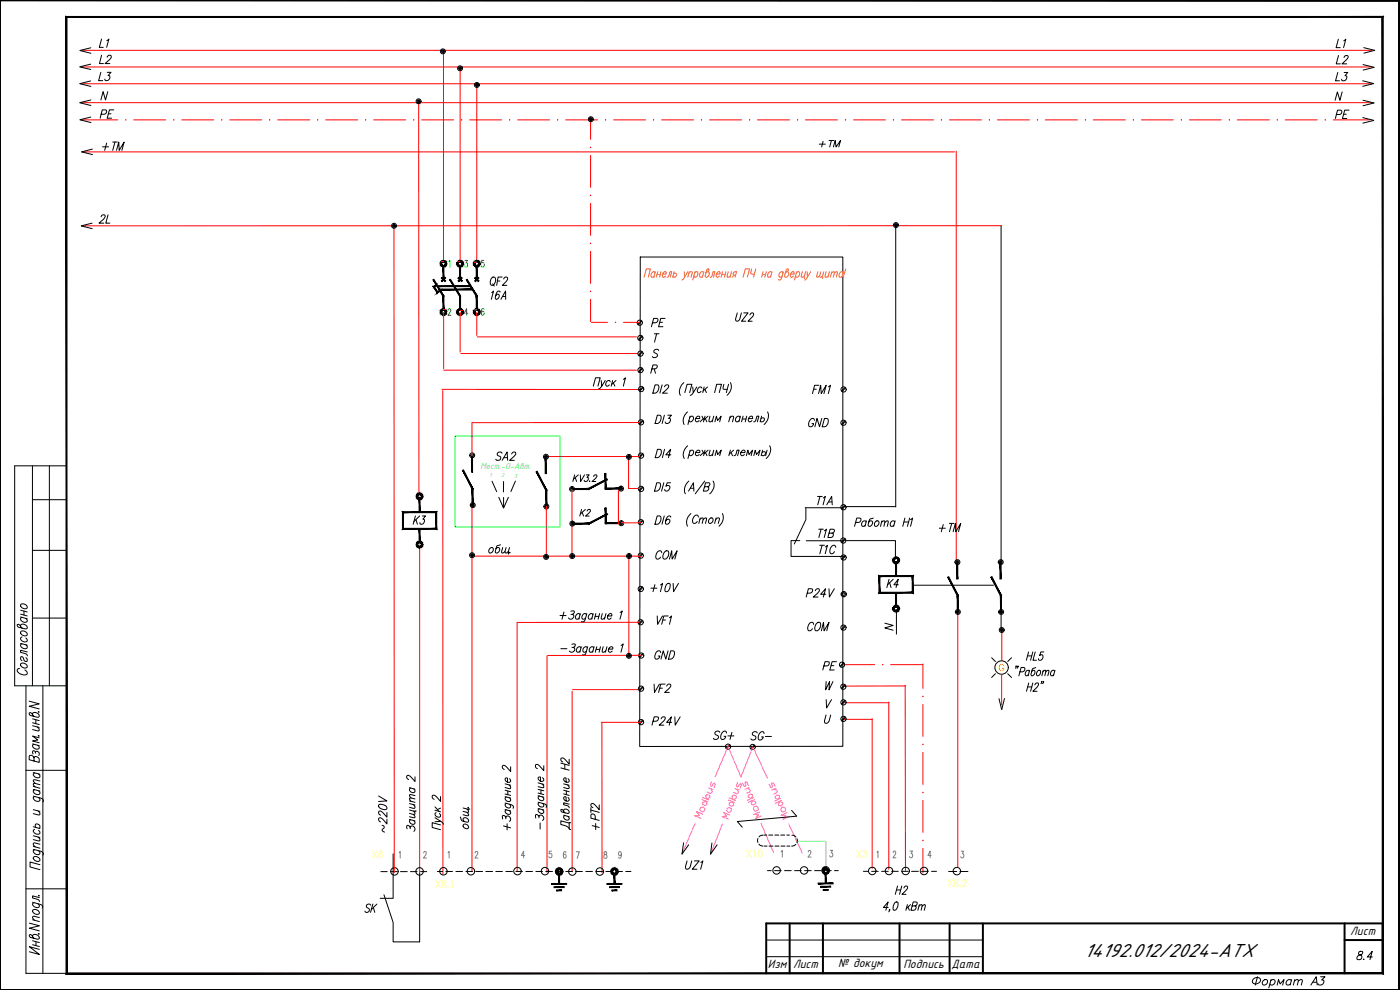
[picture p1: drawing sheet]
<svg xmlns="http://www.w3.org/2000/svg" width="420mm" height="297mm" viewBox="0 0 420 297" stroke-linecap="round" stroke-linejoin="round" font-family="sans-serif">
<defs><g id="words">
<text font-size="7.1" x="374.6" y="297.7">Формат А3</text>
<text font-size="6.6" x="125.9" y="250.8" transform="rotate(-90 125.9 250.8)">Защита 2</text>
<g font-size="6.2">
<text x="28.6" y="20.5">L2</text>
<text x="146" y="87.1">QF2</text>
<text x="325.3" y="287.2">14192.012/2024-АТХ</text>
</g>
<g font-size="5.7">
<text x="28.6" y="15.5">L1</text>
<text x="399.7" y="15.5">L1</text>
<text x="399.7" y="20.5">L2</text>
<text x="28.2" y="25.4">L3</text>
<text x="399.7" y="25.4">L3</text>
<text x="28.9" y="36.7">PE</text>
<text x="399.7" y="36.7">PE</text>
<text x="29.6" y="46.2">+TM</text>
<text x="28.6" y="68.1">2L</text>
<text x="146" y="91">16А</text>
<text x="194.4" y="99.1">PE</text>
<text x="194.7" y="119.2">DI2</text>
<text x="242.7" y="119.2">FM1</text>
<text x="195.4" y="128.4">DI3</text>
<text x="241.3" y="129.1">GND</text>
<text x="147.5" y="139.3">SA2</text>
<text x="195.4" y="138.6">DI4</text>
<text x="244.1" y="152.8">T1A</text>
<text x="122.8" y="158.4">K3</text>
<text x="195.4" y="158.4">DI6</text>
<text x="255.1" y="159.1">Работа Н1</text>
<text x="280.8" y="160.9">+TM</text>
<text x="244.5" y="162.6">T1B</text>
<text x="244.8" y="167.2">T1C</text>
<text x="195.4" y="169">COM</text>
<text x="194" y="178.9">+10V</text>
<text x="264.9" y="177.4">K4</text>
<text x="240.6" y="180.3">P24V</text>
<text x="196.1" y="188.4">VF1</text>
<text x="241.3" y="190.5">COM</text>
<text x="195.4" y="199">GND</text>
<text x="245.5" y="202.1">PE</text>
<text x="195.1" y="208.8">VF2</text>
<text x="194.4" y="218.7">P24V</text>
<text x="212.7" y="223">SG+</text>
<text x="224" y="223.3">SG-</text>
<text x="117.1" y="250.8" transform="rotate(-90 117.1 250.8)">~220V</text>
<text x="180.6" y="250.1" transform="rotate(-90 180.6 250.1)">+РТ2</text>
<text x="204.6" y="262.1">UZ1</text>
<text x="108.3" y="274.8">SK</text>
<text x="406" y="289.3">8.4</text>
</g>
<g font-size="5.3">
<text x="264.2" y="190.1">N</text>
<text x="223" y="258.2">X10</text>
</g>
<g font-size="5.3" fill="#ffff7f">
<text x="110.8" y="258.6">X6</text>
<text x="256.1" y="258.6">X3</text>
</g>
<g font-size="4.9">
<text x="244.5" y="45.2">+TM</text>
<text x="172.9" y="155.9">K2</text>
<text x="283.3" y="267.1">X8.2</text>
</g>
<g font-size="4">
<text x="405.2" y="280.7">Лист</text>
<text x="230.4" y="290.6">Изм</text>
<text x="238" y="290.6">Лист</text>
<text x="251.5" y="290.2">№ докум</text>
<text x="271.1" y="290.6">Подпись</text>
<text x="285.5" y="290.4">Дата</text>
</g>
<text font-size="2.9" fill="#0ff" x="144.2" y="140.8">Мест.-O-Авт.</text>
<g font-size="1.9" fill="#0ff">
<text x="146.9" y="143.2">1</text>
<text x="150.5" y="143.2">2</text>
<text x="154.3" y="143.3">3</text>
</g>
</g></defs>
<!-- layer: 0 -->
<g fill="#000" stroke="#000" stroke-width=".3">
<path d="M0 .2h419.8zM0 .2h419.9z"/>
<path d="M419.8 .2v296.7zM419.9 .2v296.8z"/>
<path d="M132.2 78.8l.3 .1-.3 .2zM132.2 79.1h.3v-.2zM132.2 79.1h.3l-.3 .3zM132.5 79.1l-.3 .3h.3zM132.2 79.4h.3v.3zM132.5 79.4v.3l.2-.2zM132.5 79.7l.2-.2 .1 .5zM132.7 79.5l.1 .5zM132.8 79.7l.3 .3h-.3zM132.8 79.7l.3 .3v-.3zM133.1 79.7l.3 .3h-.3zM133.1 79.7l.3 .3-.1-.3zM133.3 79.7h.4l-.3 .3zM133.3 79.7h.4l-.2-.2zM133.5 79.5l.4-.1-.2 .3zM133.6 79.4l-.1 .1 .4-.1zM133.6 79.4l.4-.3-.1 .3zM133.7 79.1l-.1 .3 .4-.3zM133.9 78.8l.1 .3h-.3zM133.6 78.9l.1 .2 .2-.3zM133.7 78.5l.2 .3-.3 .1zM133.7 78.5l-.2 .2 .1 .2zM133.4 78.3l.3 .2-.2 .2zM133.4 78.3l-.1 .3 .2 .1zM133.1 78.2l.3 .1-.1 .3zM133.1 78.2v.3l.2 .1zM132.8 78.3l.3-.1v.3zM132.8 78.3v.3l.3-.1zM132.5 78.5l.3-.2v.3zM132.5 78.5l.2 .2 .1-.1zM132.5 78.5l.2 .2-.5 .1zM132.2 78.8l.3 .1 .2-.2z"/>
<path d="M137.2 78.8l.3 .1-.3 .2zM137.2 79.1h.3v-.2zM137.2 79.1h.3l-.3 .3zM137.5 79.1l-.3 .3h.3zM137.2 79.4h.3v.3zM137.5 79.4v.3l.2-.2zM137.7 79.5l.1 .5-.3-.3zM137.7 79.5l.1 .5zM137.8 79.7l.3 .3h-.3zM137.8 79.7l.3 .3v-.3zM138.1 79.7l.3 .3h-.3zM138.1 79.7l.3 .3-.1-.3zM138.3 79.7h.4l-.3 .3zM138.3 79.7h.4l-.2-.2zM138.5 79.5l.4-.1-.2 .3zM138.6 79.4l-.1 .1 .4-.1zM138.6 79.4l.4-.3-.1 .3zM138.7 79.1l-.1 .3 .4-.3zM138.9 78.8l.1 .3h-.3zM138.6 78.9l.1 .2 .2-.3zM138.7 78.5l.2 .3-.3 .1zM138.5 78.7l.1 .2 .1-.4zM138.4 78.3l.3 .2-.2 .2zM138.4 78.3l-.1 .3 .2 .1zM138.1 78.2l.3 .1-.1 .3zM138.1 78.2v.3l.2 .1zM137.8 78.3l.3-.1v.3zM137.8 78.3v.3l.3-.1zM137.5 78.5l.3-.2v.3zM137.5 78.5l.2 .2 .1-.1zM137.5 78.5l.2 .2-.5 .1zM137.2 78.8l.3 .1 .2-.2z"/>
<path d="M142.2 78.8l.3 .1-.3 .2zM142.2 79.1h.3v-.2zM142.2 79.1h.3l-.3 .3zM142.5 79.1l-.3 .3h.3zM142.2 79.4h.3v.3zM142.5 79.4v.3l.2-.2zM142.7 79.5v.5l-.2-.3zM142.7 79.5v.5l.2-.3zM142.9 79.7l.2 .3h-.4zM142.9 79.7l.2 .3v-.3zM143.1 79.7l.3 .3h-.3zM143.1 79.7l.3 .3-.1-.3zM143.3 79.7h.4l-.3 .3zM143.3 79.7h.4l-.2-.2zM143.5 79.5l.4-.1-.2 .3zM143.6 79.4l-.1 .1 .4-.1zM143.6 79.4l.4-.3-.1 .3zM143.7 79.1l-.1 .3 .4-.3zM143.9 78.8l.1 .3h-.3zM143.6 78.9l.1 .2 .2-.3zM143.7 78.5l.2 .3-.3 .1zM143.7 78.5l-.2 .2 .1 .2zM143.4 78.3l.3 .2-.2 .2zM143.4 78.3l-.1 .3 .2 .1zM143.1 78.2l.3 .1-.1 .3zM143.1 78.2v.3l.2 .1zM142.7 78.3l.4-.1v.3zM142.7 78.3l.4 .2zM142.5 78.5l.2-.2 .2 .3zM142.5 78.5l.2 .2 .2-.1zM142.5 78.5l.2 .2-.5 .1zM142.2 78.8l.3 .1 .2-.2z"/>
<path d="M131 85.4l-.6 .7 .7-.5zM130 86l1-.6-.6 .7zM130 86l1.3 1.5-.9-1.4zM130 86l1.3 1.5-.1 .5zM131.3 87.5l-.1 .5 .8-.9zM131.2 88l.8-.9 .2 .3z"/>
<path d="M131.3 85.7v.3l10-.3zM131.3 86l10-.3v.3z"/>
<path d="M131.9 86.7v.3l10-.3zM131.9 87l10-.3v.3z"/>
<path d="M132.2 93.3l.3 .1-.3 .2zM132.2 93.6h.3v-.2zM132.2 93.6h.3l-.3 .4zM132.5 93.6l-.3 .4 .3-.2zM132.2 94l.3-.2v.5zM132.5 93.8v.5l.2-.2zM132.5 94.3l.2-.2 .1 .3zM132.7 94.1l.1 .3zM132.8 94.2l.3 .3-.3-.1zM132.8 94.2l.3 .3v-.3zM133.1 94.2l.3 .2-.3 .1zM133.1 94.2l.3 .2zM133.3 94.2l.4 .1-.3 .1zM133.3 94.2l.4 .1-.2-.2zM133.5 94.1l.4-.1-.2 .3zM133.6 93.8l-.1 .3 .4-.1zM133.6 93.8l.4-.2-.1 .4zM133.7 93.6l-.1 .2 .4-.2zM133.9 93.3l.1 .3h-.3zM133.6 93.4l.1 .2 .2-.3zM133.7 93l.2 .3-.3 .1zM133.7 93l-.2 .2 .1 .2zM133.4 92.8l.3 .2-.2 .2zM133.4 92.8l-.1 .3 .2 .1zM133.1 92.7l.3 .1-.1 .3zM133.1 92.7v.3l.2 .1zM132.8 92.8l.3-.1v.3zM132.8 92.8v.3l.3-.1zM132.5 93l.3-.2v.3zM132.5 93l.2 .2 .1-.1zM132.5 93l.2 .2-.5 .1zM132.2 93.3l.5-.1z"/>
<path d="M132.5 84.3l.2 .2 .8-1.3zM133.5 83.2l.2 .2-1 1.1z"/>
<path d="M132.9 79.9v3.9h.3zM132.9 79.9h.3v3.9z"/>
<path d="M132.9 88.9v4h.3zM132.9 88.9l.3-.1v4.1zM130 83.9l2.9 5 .3-.1zM130 83.9l.2-.1 3 5z"/>
<path d="M132.5 83.4l1 1.1 .2-.2zM132.5 83.4l.2-.2 1 1.1z"/>
<path d="M137.2 93.3l.3 .1-.3 .2zM137.2 93.6h.3v-.2zM137.2 93.6h.3l-.3 .4zM137.5 93.6l-.3 .4 .3-.2zM137.2 94l.3-.2v.5zM137.5 93.8v.5l.2-.2zM137.5 94.3l.2-.2 .1 .3zM137.7 94.1l.1 .3zM137.8 94.2l.3 .3-.3-.1zM137.8 94.2l.3 .3v-.3zM138.1 94.2l.3 .2-.3 .1zM138.1 94.2l.3 .2zM138.3 94.2l.4 .1-.3 .1zM138.3 94.2l.4 .1-.2-.2zM138.5 94.1l.4-.1-.2 .3zM138.6 93.8l-.1 .3 .4-.1zM138.6 93.8l.4-.2-.1 .4zM138.7 93.6l-.1 .2 .4-.2zM138.9 93.3l.1 .3h-.3zM138.6 93.4l.1 .2 .2-.3zM138.7 93l.2 .3-.3 .1zM138.5 93.2l.1 .2 .1-.4zM138.4 92.8l.3 .2-.2 .2zM138.4 92.8l-.1 .3 .2 .1zM138.1 92.7l.3 .1-.1 .3zM138.1 92.7v.3l.2 .1zM137.8 92.8l.3-.1v.3zM137.8 92.8v.3l.3-.1zM137.5 93l.3-.2v.3zM137.5 93l.2 .2 .1-.1zM137.5 93l.2 .2-.5 .1zM137.2 93.3l.5-.1z"/>
<path d="M138.5 83.2l-1 1.1 .2 .2zM138.5 83.2l.2 .2-1 1.1z"/>
<path d="M137.9 79.9v3.9h.3zM137.9 79.9h.3v3.9z"/>
<path d="M137.9 88.9v4h.3zM137.9 88.9l.3-.1v4.1zM135 83.9l2.9 5 .3-.1zM135 83.9l.2-.1 3 5z"/>
<path d="M137.5 83.4l1 1.1 .2-.2zM137.7 83.2l1 1.1-1.2-.9z"/>
<path d="M142.2 93.3l.3 .1-.3 .2zM142.2 93.6h.3v-.2zM142.2 93.6h.3l-.3 .4zM142.5 93.6l-.3 .4 .3-.2zM142.2 94l.3-.2v.5zM142.5 93.8v.5l.2-.2zM142.5 94.3l.2-.2v.3zM142.7 94.1v.3l.2-.2zM142.9 94.2l.2 .3-.4-.1zM142.9 94.2l.2 .3v-.3zM143.1 94.2l.3 .2-.3 .1zM143.1 94.2l.3 .2zM143.3 94.2l.4 .1-.3 .1zM143.3 94.2l.4 .1-.2-.2zM143.5 94.1l.4-.1-.2 .3zM143.6 93.8l-.1 .3 .4-.1zM143.6 93.8l.4-.2-.1 .4zM143.7 93.6l-.1 .2 .4-.2zM143.9 93.3l.1 .3h-.3zM143.6 93.4l.1 .2 .2-.3zM143.7 93l.2 .3-.3 .1zM143.7 93l-.2 .2 .1 .2zM143.4 92.8l.3 .2-.2 .2zM143.4 92.8l-.1 .3 .2 .1zM143.1 92.7l.3 .1-.1 .3zM143.1 92.7v.3l.2 .1zM142.7 92.8l.4-.1v.3zM142.7 92.8l.2 .3 .2-.1zM142.5 93l.2-.2 .2 .3zM142.5 93l.2 .2 .2-.1zM142.5 93l.2 .2-.5 .1zM142.2 93.3l.5-.1z"/>
<path d="M142.5 84.3l.2 .2 .8-1.3zM143.5 83.2l.2 .2-1 1.1z"/>
<path d="M142.9 79.9v3.9h.4zM142.9 79.9h.4v3.9z"/>
<path d="M142.9 88.9v4h.4zM142.9 88.9l.4-.1v4.1zM140 83.9l2.9 5 .4-.1zM140 83.9l.2-.1 3.1 5z"/>
<path d="M142.5 83.4l1 1.1 .2-.2zM142.7 83.2l1 1.1-1.2-.9z"/>
<path d="M141.5 137.1v4.6h.3zM141.5 137.1h.3v4.6z"/>
<path d="M141.6 146.8v4.7h.4zM141.6 146.8l.4-.1v4.8zM138.8 141.1l2.8 5.7 .4-.1zM138.8 141.1l.3-.1 2.9 5.7z"/>
<path d="M163.6 137.5v4.6h.4zM163.6 137.5h.4v4.6z"/>
<path d="M163.8 147.2v4.7h.3zM163.8 147.2l.3-.1v4.8zM160.9 141.5l2.9 5.7 .3-.1zM160.9 141.5l.3-.1 2.9 5.7z"/>
<path d="M171.7 146.6v.3l4.8-.4zM171.7 146.9l4.8-.4 .1 .4zM176.5 146.5l.1 .4 5.6-3.2zM176.6 146.9l5.6-3.2 .1 .3z"/>
<path d="M171.8 157v.3l4.8-.3zM171.8 157.3l4.8-.3 .1 .3zM176.6 157l.1 .3 5.5-3.2zM176.7 157.3l5.5-3.2 .2 .3z"/>
<path d="M181.6 142.1v4.6h.3zM181.6 142.1h.3v4.6z"/>
<path d="M181.6 146.4v.4l4.6-.4zM181.6 146.8l4.6-.4v.4z"/>
<path d="M181.6 152.4v4.6h.3zM181.6 152.4h.3v4.6z"/>
<path d="M181.7 156.8v.3l4.6-.3zM181.7 157.1l4.6-.3v.3z"/>
<path d="M287.1 169.1v4.6h.3zM287.1 169.1h.3v4.6z"/>
<path d="M300.1 169.1v4.6h.3zM300.1 169.1h.3v4.6z"/>
<path d="M287.3 178.8v4.7h.3zM287.3 178.8l.3-.1v4.8zM284.4 173.2l2.9 5.6 .3-.1zM284.4 173.2l.3-.2 2.9 5.7z"/>
<path d="M300.2 178.8l.1 4.7h.3zM300.2 178.8l.4-.1v4.8zM297.4 173.2l2.8 5.6 .4-.1zM297.4 173.2l.3-.2 2.9 5.7z"/>
<path d="M165.5 265.1v.2l4.6-.2zM165.5 265.3l4.6-.2v.2z"/>
<path d="M166.3 266.1v.2l3-.2zM166.3 266.3l3-.2v.2z"/>
<path d="M167 261.1l.3 .1-.4 .3zM166.9 261.5h.3l.1-.3zM166.9 261.5h.3l-.2 .3zM167.2 261.5l-.2 .3 .3-.1zM167 261.8l.3-.1-.1 .4zM167.3 261.7l-.1 .4 .2-.2zM167.4 261.9v.4l-.2-.2zM167.4 261.9v.4l.2-.3zM167.6 262l.2 .4-.4-.1zM167.6 262l.2 .4v-.3zM167.8 262.1l.3 .2-.3 .1zM167.8 262.1l.3 .2zM168 262l.4 .1-.3 .2zM168 262l.4 .1-.2-.2zM168.2 261.9l.4-.1-.2 .3zM168.4 261.7l-.2 .2 .4-.1zM168.4 261.7l.3-.2-.1 .3zM168.4 261.5v.2l.3-.2zM168.6 261.1l.1 .4h-.3zM168.4 261.2v.3l.2-.4zM168.4 260.8l.2 .3-.2 .1zM168.4 260.8l-.2 .3 .2 .1zM168.1 260.6l.3 .2-.2 .3zM168.1 260.6l-.1 .3 .2 .2zM167.8 260.5l.3 .1-.1 .3zM167.8 260.5l.2 .4zM167.4 260.6l.4-.1v.3zM167.4 260.6l.2 .3 .2-.1zM167.2 260.8l.2-.2 .2 .3zM167.2 260.8l.2 .3 .2-.2zM167.2 260.8l.2 .3h-.4zM167 261.1l.3 .1 .1-.1z"/>
<path d="M167 267v.3l1.5-.3zM167 267.3l1.5-.3v.3z"/>
<path d="M167.6 262.2v3h.3zM167.6 262.2h.3v3z"/>
<path d="M182.2 265.1v.2l4.4-.2zM182.2 265.3l4.4-.2v.2z"/>
<path d="M182.9 266.1v.2l3-.2zM182.9 266.3l3-.2v.2z"/>
<path d="M183.6 261.1l.3 .1-.4 .3zM183.5 261.5h.3l.1-.3zM183.5 261.5h.3l-.2 .3zM183.8 261.5l-.2 .3 .3-.1zM183.6 261.8l.3-.1-.1 .4zM183.9 261.7l-.1 .4 .2-.2zM183.8 262.1l.2-.2 .1 .4zM184 261.9l.1 .4 .1-.3zM184.2 262l.2 .4-.3-.1zM184.2 262l.2 .4v-.3zM184.4 262.1l.3 .2-.3 .1zM184.4 262.1l.3 .2zM184.6 262l.4 .1-.3 .2zM184.6 262l.4 .1-.2-.2zM184.8 261.9l.5-.1-.3 .3zM185 261.7l-.2 .2 .5-.1zM185 261.7l.3-.2v.3zM185 261.5v.2l.3-.2zM185.3 261.1v.4h-.3zM185 261.2v.3l.3-.4zM185 260.8l.3 .3-.3 .1zM185 260.8l-.2 .3 .2 .1zM184.7 260.6l.3 .2-.2 .3zM184.7 260.6l-.1 .3 .2 .2zM184.4 260.5l.3 .1-.1 .3zM184.4 260.5l.2 .4zM184.1 260.6l.3-.1v.3zM184.1 260.6l.1 .3 .2-.1zM183.8 260.8l.3-.2 .1 .3zM183.8 260.8l.2 .3 .2-.2zM183.8 260.8l.2 .3h-.4zM183.6 261.1l.3 .1 .1-.1z"/>
<path d="M183.6 267v.3l1.6-.3zM183.6 267.3l1.6-.3v.3z"/>
<path d="M184.2 262.2v3h.4zM184.2 262.2h.4v3z"/>
<path d="M245.5 265v.2l4.5-.2zM245.5 265.2l4.5-.2v.2z"/>
<path d="M246.3 265.9v.3l3-.3zM246.3 266.2l3-.3v.3z"/>
<path d="M247 261l.2 .1-.3 .3zM246.9 261.4h.3v-.3zM246.9 261.4h.3l-.2 .3zM247.2 261.4l-.2 .3zM247 261.7l.2-.1-.1 .4zM247.2 261.6l-.1 .4 .3-.2zM247.1 262l.3-.2v.4zM247.4 261.8v.4l.2-.3zM247.6 261.9l.2 .3h-.4zM247.6 261.9l.2 .3v-.3zM247.8 261.9l.3 .3h-.3zM247.8 261.9l.3 .3-.1-.3zM248 261.9l.4 .1-.3 .2zM248 261.9l.4 .1-.2-.2zM248.2 261.8l.4-.1-.2 .3zM248.3 261.6l-.1 .2 .4-.1zM248.3 261.6l.4-.2-.1 .3zM248.4 261.4l-.1 .2 .4-.2zM248.6 261l.1 .4h-.3zM248.3 261.1l.1 .3 .2-.4zM248.4 260.7l.2 .3-.3 .1zM248.2 260.9l.1 .2 .1-.4zM248.1 260.5l.3 .2-.2 .2zM248.1 260.5l.1 .4zM247.8 260.5h.3l-.1 .3zM247.8 260.5v.3h.2zM247.4 260.5h.4v.3zM247.4 260.5l.2 .3h.2zM247.1 260.7l.3-.2 .2 .3zM247.1 260.7l.3 .2 .2-.1zM247.1 260.7l.3 .2-.4 .1zM247 261l.4-.1z"/>
<path d="M247.1 266.9v.3l1.4-.3zM247.1 267.2l1.4-.3v.3z"/>
<path d="M247.6 262.1v3h.3zM247.6 262.1h.3v3z"/>
<path d="M.1 .2l-.1 296.8zM0 .2v296.8z"/>
<path d="M19.8 4.9v287.3l.3-.3zM19.8 4.9l.3 .3v286.7zM19.8 4.9l.3 .3 395-.3zM20.1 5.2l395-.3-.3 .3zM415.1 4.9l-.3 .3 .3 287zM414.8 5.2l.3 287-.3-.3zM19.8 292.2h395.3l-.3-.3zM19.8 292.2l.3-.3h394.7z"/>
<path d="M.1 296.9l419.8 .1zM.1 296.9l419.8 .1z"/>
</g>
<!-- layer: RAMKA -->
<g fill="none" stroke="#000" stroke-width=".3">
<path d="M6.2 187.9v-.3a1.13 1.13 0 0 1 1.3-.2 1.13 1.13 0 0 1 .5 1.2l-.4 .1-2.1-.5-.3-.8 .4-.1 1 1.2M6.2 193.1l2 .5M6.2 185.1l2 .6M6.2 183.1l2 .5M6.2 184.3l2 .5M6.3 199.1a1.15 1.15 0 0 1 1.3 0 1.15 1.15 0 0 1 .4 1.2 1.15 1.15 0 0 1-1.2 0 1.15 1.15 0 0 1-.5-1.2zM6.3 189.4a1.15 1.15 0 0 1 1.3 .1 1.15 1.15 0 0 1 .4 1.2 1.15 1.15 0 0 1-1.2-.1 1.15 1.15 0 0 1-.5-1.2zM6.3 181.3a1.15 1.15 0 0 1 1.3 0 1.15 1.15 0 0 1 .4 1.2 1.15 1.15 0 0 1-1.2 0 1.15 1.15 0 0 1-.5-1.2zM6.6 193.2l-.3 .1a1.13 1.13 0 0 0 .6 1.2 1.13 1.13 0 0 0 1.3-.2l-.5-.9M6.6 191.1l-.3 .1a1.11 1.11 0 0 0 .5 1.3 1.11 1.11 0 0 0 1.4-.2l-.5-.9M6.6 185.2l-.3 .2a1.13 1.13 0 0 0 .6 1.2 1.13 1.13 0 0 0 1.3-.2l-.5-.9M7.2 183.3v1.2"/>
<path d="M7.7 197.3a.76 .76 0 0 1 .3 1.2l-.7-.2-.4-1.1-.6-.2a.77 .77 0 0 0 .3 1.2M8.2 195.6l-2-.5v.6l1.8 .6 .2 .5M5.9 200.6h-.3a.79 .79 0 0 0-.4 .9 .79 .79 0 0 0 .7 .6l1.1 .4 1-.2a.9 .9 0 0 0-.5-1.3M8.8 210.4l3 .8-3 .7 3 .8M9.8 214.4v-.3a1.11 1.11 0 0 1 1.3-.2 1.11 1.11 0 0 1 .5 1.2l-.4 .1-2.1-.5-.3-.5 .1-.3a1 1 0 0 1 1 .8l.3 .3M9.8 217.7l2 .6M9.8 215.7l2 .5M9.8 216.9l2 .5M10.8 216v1.2M11.2 218.1l.6 .7-.2 .5-1.8-.4M11.6 213.5v.2l-.1-.1M9.8 223.2l2 .5"/>
<path d="M10 238.9l2.3 .6a.84 .84 0 0 1 .7 .9l-.1 .2M10 236.8l2 .5M10 236l2 .5M10 231.8l2 .5M10.2 227.4l-.6-.7-.5-.1-.3 .4v1l3 .8-.2-1.4-.8-.4-.6 .4v.9M10.2 223.3l-.3 .2a1.13 1.13 0 0 0 .6 1.1 1.13 1.13 0 0 0 1.3-.1v-.4l-.5-.5M10.4 239l-.4 .3a1.23 1.23 0 0 0 2 .8l-.1-.5-.3-.3M10.4 236.9l-.4 .4a1.23 1.23 0 0 0 2 .8l-.1-.6-.3-.2M10.4 231.9l-.4 .3a1.23 1.23 0 0 0 2 .9v-.4l-.4-.5M10.6 225.7l.6-.3a.8 .8 0 0 1 .4 1.3M10.6 226l-.1-.6-.6-.1v.9M11.6 220.7v.2l-.1-.1"/>
<path d="M11.8 221.4l-2-.6 1.5 1.2-1.5 .3 2 .6M12 235.4l-1.8-.4-.2 .4 .6 .7M12 234.3l-1.8-.3-.2 .3 .6 .8M10 257.3a1.13 1.13 0 0 1 1.3-.2 1.13 1.13 0 0 1 .6 1.2l-1.1 .1-.8-.8zM10 254.8l2.3 .6a.84 .84 0 0 1 .7 1l-.1 .2M10 253.9l2 .6M10 250.8l2 .5M10 248.1l2 .5M10 242.9l2 .5M10.4 254.9l-.4 .4a1.19 1.19 0 0 0 .7 1 1.19 1.19 0 0 0 1.3-.2l-.4-.8M10.4 248.8l-.2 .1a1.08 1.08 0 0 0 .5 1.3 1.08 1.08 0 0 0 1.3-.2l-.4-.9M10.8 248.3a.64 .64 0 0 1-.1-1 .64 .64 0 0 1 1 .2l.3 .3-.3 .7"/>
<path d="M11.4 251.1l.6 .7-.1 .5-1.9-.4M11.4 243.3l.6 .7-.1 .5-1.9-.4M12 259.4l-3-.8v1.5l3 .8M12 253.3l-1.8-.4-.2 .5 .6 .7M8.8 277l3 .8-3 .7 3 .8M9.8 270.7l2.7 .9 .3 .3-.1 .5M9.8 276l2 .5M9.9 273a1.11 1.11 0 0 1 1.3 0 1.11 1.11 0 0 1 .4 1.2l-.9 .1a.89 .89 0 0 1-.8-1.3zM10.2 270.8l-.4 .3a1.23 1.23 0 0 0 .7 1.1 1.23 1.23 0 0 0 1.3-.2l-.4-.9M11.6 268.6l.2 .2-.3-.1M11.8 275.3l-1.9-.4-.1 .5 .6 .7M11.8 269.3l-2-.5v.6l1.8 .6 .2 .5"/>
<path d="M9.8 281v-.3a1.26 1.26 0 0 1 2 .8l-.6 .3-2.1-.6-.3-.4 .1-.4a1 1 0 0 1 1 .8l.3 .3M9.8 282.3l2 .5M9.8 283.4l2 .6M10.8 282.6v1.1M11.6 280.1l.2 .1h-.3M11.8 284.8l-3-.8 3 2.4-3-.8"/>
</g>
<!-- layer: 0 -->
<g fill="none" stroke="#000" stroke-width=".3">
<path d="M32.3 27.5l-.6 2.5-.8-2.5-.6 2.5M402.8 27.6l-.7 2.5-.7-2.5-.7 2.5M192.2 77.1h60.7v146.8l-60.9 .1zM192.5 96.2l-1.1 1.1M192.6 96.3l-1 1.2M178.1 115.9l.6-2.5h1.4l-.6 2.5M180.4 114.2l.2 1.7 1.1-1.7M180.6 115.9l-.6 .7-.3 .1M183.1 114.5l-.1-.2a.93 .93 0 0 0-1.1 .4 .93 .93 0 0 0 .2 1.2l.8-.4M183.9 114.2l-.5 1.7M184.1 114.9l.4 1M184.9 114.2l-1.3 1.1"/>
<path d="M187.1 113.8l.6-.4-.6 2.5M192.6 100.8l-1 1M192.7 105.5l-1.1 1M192.7 110.4l-1.1 1.1M192.8 101l-1.1 1.1M192.8 105.6l-1.1 1.2M192.8 110.6l-1.1 1.1M192.9 116.1l-1.1 1.1M193 116.3l-1.1 1.1M195.7 110.7l1.2-.1 .4-.6-.2-.4-1.1-.1-.7 2.5M196.3 110.7l.4 1.3M197.1 100.1l-.7 2.5"/>
<path d="M197.7 105.2a.69 .69 0 0 0-1-.4 .69 .69 0 0 0-.2 1.1l.7 .3a.79 .79 0 0 1-.4 1 .79 .79 0 0 1-1-.2M205.2 114.8a3.2 3.2 0 0 0-1 3.8M205.5 117.8l.7-2.5h1.4l-.6 2.5M207.9 116.1l.2 1.7 1-1.7M208.1 117.8l-.6 .7-.4 .1M210.7 116.5l-.2-.3a.93 .93 0 0 0-1.1 .4 .93 .93 0 0 0 .2 1.2l.8-.4M211.3 116.1l-.4 1.7M211.6 116.8l.4 1M212.3 116.1l-1.3 1.2M214.5 117.8l.6-2.5h1.4l-.6 2.5M217.3 115.3l-.3 1.4 1.2 .1M218.7 115.3l-.7 2.5"/>
<path d="M219.2 114.8a3.1 3.1 0 0 1-1 3.8M253.6 116.3l-1 1M253.7 116.4l-1 1.1M9.7 139.8v66M14.8 139.8v66M19.9 139.8h-15.5v66h15.5M192.8 126.1l-1 1.1M192.8 136.1l-1 1M193 126.3l-1.1 1.1M193 136.3l-1.1 1.1M206.3 123.6a3.2 3.2 0 0 0-1 3.8M206.4 133.8a3.2 3.2 0 0 0-1 3.8"/>
<path d="M207 125.3a.64 .64 0 0 1 1-.3 .97 .97 0 0 1-.1 1.1 .97 .97 0 0 1-1 .3l-.1-.2M207.1 135.4a.62 .62 0 0 1 .5-.3 .62 .62 0 0 1 .6 .3 .84 .84 0 0 1-.3 1.1 .84 .84 0 0 1-1.1-.1M207.1 124.9l-.6 2.5M207.1 135.1l-.6 2.5M208.7 125.6h1.3v-.5a.87 .87 0 0 0-1.2 .2 .87 .87 0 0 0 0 1.1 .64 .64 0 0 0 1-.2M208.8 135.8h1.2v-.5a.87 .87 0 0 0-1.2 .2 .87 .87 0 0 0 .2 1.2l.8-.3M210.7 124.9l.6 1.1 1.2-1.1M210.7 135.1l.6 1 1.2-1M211.1 125.6l-1 1M211.1 135.8l-1 .9M211.6 124.9l-.5 1.7M211.6 135.1l-.4 1.6"/>
<path d="M211.7 125.6l.4 1M211.7 135.8l.5 .9M213.1 124.9l-.3 1.5 .4 .2 .7-.5M213.1 135.1l-.3 1.5 .5 .1 .6-.4M214.2 124.9l-.5 1.7M214.2 135.1l-.4 1.6M214.5 126.6l.5-1.7 .3 1.3 1.1-1.3-.4 1.7M214.6 136.7l.5-1.6 .3 1.3 1.1-1.3-.5 1.6M219 125.4l.7-.5 .4 .1-.3 1.6M219.2 124.9l-.5 1.7M219.2 135.1l-.5 1.6M219.4 135.8l.4 .9"/>
<path d="M220.2 135.1l-1.3 1.2M220.3 136.7l.6-.4 .3-1.2h.6l-.4 1.6M222.1 125.3l-.1-.3a.93 .93 0 0 0-1.1 .4 .93 .93 0 0 0 .1 1.2l.8-.4M222.2 124.9l-.5 1.7M222.3 135.8h1.3v-.5a.87 .87 0 0 0-1.2 .3 .87 .87 0 0 0 .2 1.1l.8-.3M222.8 125.7h1.1M223 124.9l-.5 1.7M224 136.7l.5-1.6 .3 1.3 1-1.3-.4 1.6M224.1 124.9l-.5 1.7M224.6 125.6h1.2v-.5a.87 .87 0 0 0-1.1 .2 .87 .87 0 0 0 0 1.1 .64 .64 0 0 0 1-.2M226.2 126.6l.6-.5 .4-1.2h.6l-.5 1.7M226.2 136.7l.5-1.6 .3 1.3 1.1-1.3-.5 1.6"/>
<path d="M228.4 125.6l.1-.1a.56 .56 0 0 1 .9 .1 .56 .56 0 0 1-.3 .8l-.7 .2-.2-.3M228.6 124.9l-.5 1.7M228.7 135.8l.2-.1a.55 .55 0 0 1 .8 0 .55 .55 0 0 1-.2 .8l-.3 .2-.7-.2M228.9 135.1l-.5 1.6M230.2 135.1l-.4 1.6M230.3 123.6a3.1 3.1 0 0 1-1 3.8M231 133.8a3.1 3.1 0 0 1-1 3.8M253.6 126.2l-1 1.1M253.7 126.4l-1 1.1M9.7 149.9h10.2M172.5 142.5l-.6 2M172.6 143.3l.5 1.2"/>
<path d="M173.6 142.5l-1.5 1.3M174.2 142.5v2l1.2-2M175.9 142.5h.9l-.7 .7a.67 .67 0 0 1 .4 .9 .67 .67 0 0 1-.9 .4l-.3-.4M177 144.3l-.1 .2 .1-.1M178.1 142.9l.5-.4 .5 .1 .1 .3-1.5 1.6h1.1M192.8 156.1l-1 1.1M192.8 146.1l-1 1M193 146.2l-1.1 1.1M193 156.2l-1.1 1.1M197.1 144.9h.7a1.27 1.27 0 0 1-.1 2.1l-.6 .3h-.7zM199.2 144.9l-.7 2.4M201.3 144.9h-1.1l-.3 1a.71 .71 0 0 1 1.1 0 .71 .71 0 0 1-.3 1.1 .76 .76 0 0 1-1.2 .1v-.3"/>
<path d="M206.6 147.3l1.5-2.4 .1 2.4M206.7 144.3a3.2 3.2 0 0 0-1 3.9M207.2 146.5h1M207.3 154.1a3.2 3.2 0 0 0-1 3.8M209.6 155.1l-.1-.2a.73 .73 0 0 0-.7-.3 .73 .73 0 0 0-.6 .5l-.4 1a.74 .74 0 0 0 .5 1 .74 .74 0 0 0 1-.7M210 155.9l.7-.5 .3 .1-.3 1.5M210.1 155.4l-.4 1.6M211 155.9l.7-.5 .3 .1-.3 1.5M211.5 146l1.2-.1 .4-.6-.2-.4h-1.1l-.7 2.4h.9l.5-.2 .2-.6-.4-.5M211.5 144.3l-2.8 3.9M212.9 155.7a.62 .62 0 0 1 .5-.3 .62 .62 0 0 1 .6 .3 .84 .84 0 0 1-.3 1.1 .84 .84 0 0 1-1.1-.1zM214 144.3a2.96 2.96 0 0 1-1 3.9"/>
<path d="M214.8 155.9l.6-.5 .5 .1-.3 1.5M214.9 155.4l-.4 1.6M216.8 154.1a3.1 3.1 0 0 1-1 3.8M241.6 152.3h11.6M241.9 152.5v3.4l-3.5 7.3M253.6 151.6l-1.1 1M253.7 151.8l-1.1 1.1M9.7 165.1h10.2M146.9 164.6a.62 .62 0 0 1 .6-.3 .62 .62 0 0 1 .5 .3 .84 .84 0 0 1-.2 1.1 .84 .84 0 0 1-1.1-.1zM150.2 163.4l-1 .4-.5 1.9a.87 .87 0 0 0 1.1-.1 .87 .87 0 0 0 .1-1.1l-.1-.1a.66 .66 0 0 0-1 .2M150.9 164.3l-.4 1.5 .4 .1 .7-.4M151.9 164.3l-.3 1.5 .3 .1 .7-.4"/>
<path d="M152.9 164.3l-.5 1.6h.3l-.1 .4M153 165.7l-.1 .1h.2M192.7 166.1l-1 1.1M192.7 176.1l-1 1.1M192.9 166.2l-1 1.2M192.9 176.3l-1.1 1.1M240 162.2h-2.6v4.7h16M242 162.2h11.4M253.4 177.5v.6h.5M253.9 178.5h-.5v.5M9.7 185.4h10.2M168.1 184.7h1.8"/>
<path d="M168.3 194.6h1.8M169.2 183.6l-.5 2.2M171.3 183.4h1v.5l-.5 .4a.82 .82 0 0 1 .2 1.2 .82 .82 0 0 1-1.2 .2l-.2-.3M171.4 184.3h.4M171.6 193.3h1a.79 .79 0 0 1-.6 1 .83 .83 0 0 1 .1 1.2 .83 .83 0 0 1-1.2-.1M171.7 194.3h.3M174.1 184.5l-.2-.3a.93 .93 0 0 0-1.1 .4 .93 .93 0 0 0 .2 1.2l.8-.4M174.2 184.1l-.5 1.7M174.4 194.4a.51 .51 0 0 0-.9-.2l-.5 .8 .1 .6a.66 .66 0 0 0 1-.2M174.5 194l-.5 1.7M176 184.5l-.1-.2a.89 .89 0 0 0-1.1 .2 .89 .89 0 0 0 0 1.2 .63 .63 0 0 0 .9-.3M176.1 184.1l-.7 2.3-.4 .2-.5-.1"/>
<path d="M176.3 194.4l-.1-.1a.87 .87 0 0 0-1.2 .2 .87 .87 0 0 0 .2 1.2l.8-.3M176.4 194l-.7 2.3-.4 .2-.5-.1M177.9 184.5l-.1-.3a.93 .93 0 0 0-1.1 .4 .93 .93 0 0 0 .2 1.2l.8-.4M178 184.1l-.4 1.7M178.2 194.4a.83 .83 0 0 0-1.1-.1 .83 .83 0 0 0-.2 1.1l.1 .2a.65 .65 0 0 0 .9-.2M178.3 194l-.5 1.7M178.6 184.9h1.1M178.8 184.1l-.4 1.7M178.9 194.8h1.1M179.1 194l-.5 1.7M180 184.1l-.5 1.7M180.2 194l-.4 1.7"/>
<path d="M180.8 184.1l-.4 1.6 .5 .1 .6-.5M181 194l-.3 1.6 .5 .1 .6-.5M181.9 184.1l-.5 1.7M182.2 194l-.5 1.7M182.4 184.8h1.2v-.5a.87 .87 0 0 0-1.2 .2 .87 .87 0 0 0 .1 1.2 .64 .64 0 0 0 .9-.3M182.7 194.8h1.2v-.5a.87 .87 0 0 0-1.2 .2 .87 .87 0 0 0 .2 1.2l.8-.3M186.1 183.8l.6-.5-.6 2.5M186.4 193.7l.6-.5-.6 2.5M192.7 186.1l-1 1M192.9 186.3l-1.1 1.1M192.9 196.1l-1.1 1M193 196.2l-1.1 1.1"/>
<path d="M253.6 187.7l-1 1.1M253.7 187.9l-1 1.1M7.8 205.8v86.2h12.2M12.9 205.8v86.2M192.8 216.1l-1 1M192.9 206.1l-1.1 1M193 206.2l-1.1 1.1M193 216.2l-1.1 1.1M247.9 214.5l-.5 1.8 .2 .6a.83 .83 0 0 0 1.2-.6l.5-1.8M247.9 209.9l.2 2.5 1.5-2.5M247.9 204.5l-.1 2.5 1.2-2.5-.2 2.5 1.2-2.5M253.5 205.5l-1 1"/>
<path d="M253.6 210.1l-1.1 1.1M253.6 215.1l-1.1 1M253.7 205.6l-1.1 1.1M253.7 210.3l-1.1 1.1M253.7 215.2l-1.1 1.2M7.8 231.1h12.2M132.2 239v1.4l-1.5-1.6-.9-.1-.1 .6 .6 .5M151.6 239l1.6 .5M151.6 237.1l1.6 .5M151.6 238.2l1.6 .5M151.6 235.2l1.6 .4M151.9 239.1a.85 .85 0 0 0 0 1.2 .85 .85 0 0 0 1.1 .1h.1a.66 .66 0 0 0-.2-1"/>
<path d="M152.4 237.3v1.1M152.8 235.5l.4 .6-.1 .5-1.5-.3M152.9 233.6a.62 .62 0 0 1 .3 .6 .62 .62 0 0 1-.3 .5 .9 .9 0 0 1-1-.2 .9 .9 0 0 1-.1-1.1l.5 .1v1.2M153.2 230.1v1.4l-1.5-1.6-.7-.3-.3 .7 .6 .6M161.5 238.7l1.7 .5M161.5 236.8l1.7 .5M161.5 237.9l1.7 .5M161.5 234.9l1.7 .5M161.9 238.8a.84 .84 0 0 0-.1 1.2 .84 .84 0 0 0 1.1 .1l.3-.5-.4-.5M162.3 237.1v1.1M162.7 235.2l.5 .7-.1 .4-1.6-.3M162.8 233.3a.64 .64 0 0 1 .3 1 .97 .97 0 0 1-1.1-.1 .97 .97 0 0 1-.4-1h.6v1.2"/>
<path d="M163.2 229.8v1.4l-1.2-1.3-.8-.6a.62 .62 0 0 0-.5 .7 .62 .62 0 0 0 .6 .6M168.3 230.4l2.5 .7M168.3 229l2.5 .6M169.2 237.1l1.6 .5M169.2 238.2l1.6 .5M169.2 235.2l1.6 .4M169.5 229.3v1.4M170 237.3v1.1M170.3 235.5l.5 .6-.1 .5-1.5-.3M170.5 239.3a.65 .65 0 0 1 0 1.1 .9 .9 0 0 1-1-.3 .9 .9 0 0 1-.1-1h.5v1.2M170.5 233.6a.61 .61 0 0 1 .3 .6 .61 .61 0 0 1-.3 .5 .9 .9 0 0 1-1.1-.2 .9 .9 0 0 1 0-1.1l.5 .1v1.1M170.8 227.8v1.5l-1.5-1.7-.9-.1-.1 .6 .6 .5"/>
<path d="M130.6 245.3l1.6 1.1-1.6 .2M130.6 243.1l1.6 .5M130.6 242.1l1.1 1.3M130.9 243.8a.87 .87 0 0 0 0 1.2 .87 .87 0 0 0 1.2 .1l.1-.5-.3-.5M132.2 247.5l-2.5-.7v1.5l2.5 .6M132.2 246.4l.9 .9M132.2 242.5l-.9 .4M138.1 245.1l.6 1.2 1.7 .4a.88 .88 0 0 0-.2-1.2 .88 .88 0 0 0-1.2 .1l.3 .9M139 242.4l2 .4M139.1 247.4a.86 .86 0 0 1 1.2 .1 .86 .86 0 0 1 0 1.2l-1-.3a.66 .66 0 0 1-.2-1zM140.2 243.7l.4 .7-.1 .4-1.5-.3M140.2 242.7l.4 .7-.1 .3-1.5-.3"/>
<path d="M140.5 242.2l.1 .1h-.2M150.9 245.7v-1h.4l.5 .6a.82 .82 0 0 1 1.3-.1 .82 .82 0 0 1-.2 1.3M151.1 247.8l2.1 .6M151.6 240.9l2.2 .8 .3 .3-.1 .5M151.6 242.9l1.6 .4M151.8 245.3v.4M151.9 243a.85 .85 0 0 0 0 1.1 .85 .85 0 0 0 1.1 .2l.1-.1a.66 .66 0 0 0-.2-1M151.9 241l-.1 .1a.87 .87 0 0 0 .3 1.2 .87 .87 0 0 0 1.1-.2l-.3-.8M152.2 247.2v1.8M160.8 245.4v-1l.5 .1 .5 .5a.83 .83 0 0 1 1.2-.1 .83 .83 0 0 1-.2 1.3M161.5 240.7l2.3 .7 .2 .4-.1 .4M161.5 242.6l1.7 .4"/>
<path d="M161.8 245v.4M161.9 242.7a.84 .84 0 0 0-.1 1.1 .84 .84 0 0 0 1.1 .2l.3-.6-.4-.5M161.9 240.8h-.1a.89 .89 0 0 0 .1 1.2 .89 .89 0 0 0 1.2 0 .64 .64 0 0 0-.3-1M162.1 246.9v1.8M169.2 243.4a.86 .86 0 0 1 1-.6 .86 .86 0 0 1 .6 1l-.5 .3-1.7-.5-.3-.7h.4l.8 1M169.2 244.6l1.6 .5M169.5 244.7a.51 .51 0 0 0-.2 .8l.8 .6 .6-.2a.66 .66 0 0 0-.2-1M170.8 247l-2.5-.7v1.1a3.3 3.3 0 0 1 2.5 1.2M170.8 241.3l-1.6-.4v.6l1.1 .3 .5 .6M171.3 246.9l-.5-.2v2.1l.5 .1M227.5 251.6v1.2M229.1 250.6l-.9 .2-.4 .3"/>
<path d="M229.4 250.6h.7M230.7 250.6h1.2M230.8 253.9h1.2M232.5 250.6h1.2M232.6 253.9h1.2M234.3 250.6h1.2M234.4 253.9h1.2M236.1 250.6h.8M236.2 253.9h.8M237.6 243.1l1.5 1.7M237.7 250.6l.6 .1 .6 .4M238.8 253.4l-1.2 .5"/>
<path d="M239.1 244.9l-17.8 1.6 1.5 1.7M239.2 251.7v1.1M7.8 266.7h12.2M114.3 261.5h1.9M117.2 261.5h2M120.2 261.5h2M123.2 261.5h2M126.2 261.5h1.9M131.3 261.5h1.5M133.8 261.5h2M136.8 261.5h2M139.8 261.5h2"/>
<path d="M142.8 261.5h2M145.8 261.5h2M148.8 261.5h2M151.8 261.5h2M154.8 261.5h2M157.8 261.5h2M160.8 261.5h2M163.8 261.5h2M166.8 261.5h2M169.8 261.5h2M172.8 261.5h2M175.8 261.5h2"/>
<path d="M178.8 261.5h2M181.8 261.5h2M184.8 261.5h2M187.8 261.5h1.6M230.3 261.2h1.2M232.5 261.2h1.9M235.5 261.2h1.9M238.5 261.2h2M241.5 261.2h2M244.5 261.2h2M247.5 261.2h2M250.4 261.2h1.2"/>
<path d="M259.1 261.4h1.5M261.6 261.4h2M264.6 261.4h2M266.6 272.3h-1.5l1.4-1.7-.6 2.5M267 273l-.3 .6M267.6 261.4h2M268.7 270.7h.8v1a1.5 1.5 0 0 1-1.1 1.4 1.37 1.37 0 0 1 0-2zM270.6 261.4h2M272.3 271.4l-.4 1.7M272.5 272.1l.4 1M273.3 271.4l-1.3 1.2M273.6 261.4h2"/>
<path d="M273.7 271.8l1.2 .1 .1 .4-.4 .7-1.2 .1 .7-2.5 1.2 .2-.1 .5-.6 .5M275.8 271.9l.6-.5 .4 .2-.4 1.5M275.9 271.4l-.4 1.7M276.6 261.4h2M276.7 271.9l.7-.5 .3 .2-.3 1.5M279.6 261.4h1.5"/>
<circle cx="192" cy="96.8" r=".78"/>
<circle cx="192.2" cy="101.4" r=".78"/>
<circle cx="192.2" cy="106.1" r=".78"/>
<circle cx="192.2" cy="111" r=".78"/>
<circle cx="192.4" cy="116.7" r=".78"/>
<circle cx="253.2" cy="116.8" r=".78"/>
<circle cx="192.4" cy="136.7" r=".78"/>
<circle cx="192.4" cy="126.7" r=".78"/>
<circle cx="253.1" cy="126.8" r=".78"/>
<circle cx="192.3" cy="156.7" r=".78"/>
<circle cx="192.4" cy="146.7" r=".78"/>
<circle cx="253.1" cy="152.2" r=".78"/>
<circle cx="192.3" cy="176.7" r=".78"/>
<circle cx="192.3" cy="166.7" r=".78"/>
<circle cx="253.2" cy="167.3" r=".78"/>
<circle cx="253.2" cy="178.3" r=".78"/>
<circle cx="192.3" cy="186.7" r=".78"/>
<circle cx="192.4" cy="196.7" r=".78"/>
<circle cx="253.1" cy="188.3" r=".78"/>
<circle cx="192.4" cy="206.6" r=".78"/>
<circle cx="192.4" cy="216.7" r=".78"/>
<circle cx="253.1" cy="206" r=".78"/>
<circle cx="253.1" cy="210.7" r=".78"/>
<circle cx="253.1" cy="215.7" r=".78"/>
</g>
<path d="M237 277.1v14.9M247 277.1v14.9M270 277.1v14.9M285 277.1v14.9M295 277.1v14.9M403.5 277.1v14.9M230 292v-14.9h185v14.9M403.5 282.1h11.5" fill="none" stroke="#000" stroke-width=".59"/>
<path d="M230 282.1h65M230 287h65M230 292h65" fill="none" stroke="#000" stroke-width=".3"/>
<g fill="none" stroke="#f00" stroke-width=".3">
<path d="M24.6 15.1h387M133.1 15.4v63M24.3 25.1h387.5M24.3 30.8h387.1M24.4 36h10.9M24.6 20.1h387M40.1 36h9.6M54.6 36h9.5M69 36h9.5M83.4 36h9.6M97.7 36h9.7M112.1 36h9.7"/>
<path d="M126.5 36h9.6M138.1 20.2v58.5M140.9 36h9.6M143.1 25.2v53.7M155.4 36h9.5M169.8 36h9.5M177.2 35.1v6.7M184.1 36h9.7M198.5 36h9.7M212.9 36h9.6M227.3 36h9.6M241.7 36h9.6"/>
<path d="M256.2 36h9.5M270.6 36h9.6M284.9 36h9.7M299.3 36h9.6M313.7 36h9.6M328.1 36h9.6M342.6 36h9.5M357 36h9.5M371.3 36h9.7M385.7 36h9.7M400.1 36h11M177.2 46.6v9.6"/>
<path d="M287 45.3v123M132.3 78.5h.8M137.3 78.6h.8M142.3 78.6h.8M177.2 61v9.6M177.2 75.4v9.6M133.1 92.9h.7M133.1 93.7v16.9M138.1 93.7v11.9M138.1 93.1h.7M142.3 93h.8M143.1 93.8v6.9"/>
<path d="M177.2 89.8v6.7M177.5 96.7h4.8M187.1 96.7h4.8M132.6 116.8l59.9 .1M132.9 117.2v145M133.2 111.1h57.8M138.3 106.1h53.1M143.3 101.1h47.7M164.1 137h27.8M188.6 137v9.6M191.9 126.8h-50.3v10M141.6 151.6v109.9"/>
<path d="M164 152v15.1M171.7 146.8v20.2M185.6 147.2v10.1M186.5 156.9h5.8M191.6 146.5l-2.9 .1M141.6 166.9h51M188.7 166.8v30.1M155.2 186.7v74.7M164.2 196.8v64.9M191.8 186.7l-36.5 .1M192.5 196.6l-28.2 .1M252.9 199.4h9.6"/>
<path d="M267.3 199.4h9.6M277 199.2v7.4M287.4 183.8v76.3M300.7 189v9.3M171.7 207.4v54.2M171.8 206.9h19.7M180.5 216.7h11.8M180.6 216.8l.1 45.1M252.8 215.8h9M252.9 210.8h13.9M261.7 215.6v44.9M266.7 210.6v50.2"/>
<path d="M271.7 205.6v55.6M271.8 205.8l-18.9 .1M277 211.4v9.6M300.6 202.3v9.2M277 225.7v9.7M277 240.1v9.7M277 254.5v7.4"/>
</g>
<g fill="#f00" stroke="#f00" stroke-width=".3">
<path d="M52.1 36h.1z"/>
<path d="M124.1 36h.1z"/>
<path d="M138.5 36h.1z"/>
<path d="M152.9 36h.1z"/>
<path d="M167.3 36h.1z"/>
<path d="M181.7 36h.1z"/>
<path d="M196 36h.2z"/>
<path d="M210.4 36h.2z"/>
<path d="M224.9 36h.1z"/>
<path d="M239.3 36h.1z"/>
<path d="M253.7 36h.1z"/>
<path d="M268.1 36h.1z"/>
<path d="M282.4 36h.2z"/>
<path d="M296.8 36h.2z"/>
<path d="M354.5 36h.1z"/>
<path d="M276.9 252.2h.2z"/>
<path d="M264.9 199.3v.2z"/>
<path d="M177.2 87.3v.2z"/>
<path d="M177.2 58.6h.1z"/>
<path d="M177.2 44.1v.2z"/>
<circle cx="37.8" cy="36" r=".07"/>
<circle cx="66.6" cy="36" r=".07"/>
<circle cx="81" cy="36" r=".07"/>
<circle cx="95.3" cy="36" r=".07"/>
<circle cx="109.7" cy="36" r=".07"/>
<circle cx="311.4" cy="36" r=".07"/>
<circle cx="325.8" cy="36" r=".07"/>
<circle cx="340.2" cy="36" r=".07"/>
<circle cx="368.9" cy="36" r=".07"/>
<circle cx="383.3" cy="36" r=".07"/>
<circle cx="397.7" cy="36" r=".07"/>
<circle cx="277" cy="208.9" r=".07"/>
<circle cx="277" cy="223.3" r=".07"/>
<circle cx="277" cy="237.8" r=".07"/>
<circle cx="184.8" cy="96.7" r=".07"/>
<circle cx="177.3" cy="73" r=".07"/>
</g>
<!-- layer: SYMS -->
<g fill="none" stroke="#000" stroke-width=".3">
<path d="M27.2 19.2l-3.2 .9M27.3 14.3l-3.3 .9 3.3 .8M409.1 19.4l3.3 .8M409.3 14.3l3.2 .8M412.6 15.1l-3.3 .8M24 30.8l3.3 .9M24 20.1l3.3 .8M24 25.1l3.3 .8M27.2 24.3l-3.2 .8M27.3 30l-3.3 .8M27.3 35.1l-3.3 .9 3.3 .8M408.9 24.2l3.3 .8-3.2 .9"/>
<path d="M409 35.3l3.2 .8M409.1 30.1l3.2 .8-3.2 .8M412.3 36.1l-3.3 .8M412.4 20.2l-3.3 .8M24.5 45.6l3.3 .8M27.7 44.7l-3.2 .9M24.4 67.8l3.3 .8M27.6 67l-3.2 .8M221.3 93.9l-.5 1.8v.3l.3 .4 .8-.4 .6-2.1M223.2 93.9h1.3l-2 2.5h1.3M225.1 94.5a.53 .53 0 0 1 .6-.6 .53 .53 0 0 1 .4 .7l-1.6 1.8h1.2M274.1 175.6h24.1"/>
<path d="M297.6 197.3l1.1 1.2M303.6 197.3l-1.2 1.2M305.1 199.9h-.3h.3l-.4 .6M305.6 199.9l-.4 .6M308.4 196.8h1.2M308.7 195.6l-.7 2.5M310 195.6l-.7 2.5M310.7 195.6l-.7 2.5h1.1M313.3 195.6h-.9l-.4 1.1 .7-.2a.88 .88 0 0 1 .2 1.2 .88 .88 0 0 1-1.2 .2v-.3M298.7 202.1l-1.1 1.2M301.5 209.6l-.8 3.2-.9-3.2M302.4 202.1l1.2 1.2"/>
<path d="M306.1 201.6l1.1-.1 .3-.4v-.7l-1-.1-.7 2.5M308.4 206.1h1.3M308.7 204.9l-.6 2.5M308.9 201.5l-.1-.3a.96 .96 0 0 0-1 .5 .96 .96 0 0 0 .1 1.1l.8-.4M309 201.1l-.4 1.7M310 204.9l-.7 2.5M310.6 205.5l.3-.5h.7v.6l-1.6 1.8h1.2M310.9 200.3l-1 .3-.5 1.7 .1 .3a.91 .91 0 0 0 1-.4 .91 .91 0 0 0-.2-1.1l-.7 .4M311.3 201.5l.7-.4a.91 .91 0 0 1 .2 1.1 .91 .91 0 0 1-1 .4l-.1-.6zM312.7 204.5l-.1 .2v-.3l-.2 .7M313 201.6l.4-.4h.5l-.3 1.6M313.1 201.1l-.4 1.7"/>
<path d="M313.2 204.5l-.3 .6M313.9 201.6l.3-.4h.6l-.3 1.6M316.5 201.5l-.1-.3a.96 .96 0 0 0-1 .5 .96 .96 0 0 0 .1 1.1l.7-.4M316.6 201.1l-.5 1.7M118 256.2v13.3M205.1 252.9l-.4 3.3M206.7 253.5l-2 2.7M213.7 252.9l-.5 3.4M215.2 253.5l-1.9 2.7M114.1 269.5h3.8M125.9 261.9v20.7h-7.9v-5.8l-2.8-8.3M269.1 267h1.2"/>
<path d="M269.4 265.8l-.7 2.5M270.6 265.8l-.6 2.5M271.3 266.4l.5-.6h.4l.2 .3-.5 1.1-1.2 1.1h1.2"/>
<circle cx="132.9" cy="15.4" r=".74"/>
<circle cx="132.9" cy="15.4" r=".44"/>
<circle cx="132.9" cy="15.4" r=".23"/>
<circle cx="125.6" cy="30.4" r=".74"/>
<circle cx="125.6" cy="30.4" r=".44"/>
<circle cx="125.6" cy="30.4" r=".23"/>
<circle cx="138.1" cy="20.5" r=".74"/>
<circle cx="138.1" cy="20.5" r=".44"/>
<circle cx="138.1" cy="20.5" r=".23"/>
<circle cx="143.1" cy="25.5" r=".74"/>
<circle cx="143.1" cy="25.5" r=".44"/>
<circle cx="143.1" cy="25.5" r=".23"/>
<circle cx="177.3" cy="35.8" r=".74"/>
<circle cx="177.3" cy="35.8" r=".44"/>
<circle cx="177.3" cy="35.8" r=".23"/>
<circle cx="118.3" cy="67.7" r=".74"/>
<circle cx="118.3" cy="67.7" r=".44"/>
<circle cx="118.3" cy="67.7" r=".23"/>
<circle cx="268.9" cy="67.5" r=".74"/>
<circle cx="268.9" cy="67.5" r=".44"/>
<circle cx="268.9" cy="67.5" r=".23"/>
<circle cx="141.7" cy="136.6" r=".23"/>
<circle cx="141.7" cy="136.6" r=".44"/>
<circle cx="141.7" cy="136.6" r=".74"/>
<circle cx="163.9" cy="137" r=".23"/>
<circle cx="163.9" cy="137" r=".44"/>
<circle cx="163.9" cy="137" r=".74"/>
<circle cx="188.7" cy="137.1" r=".74"/>
<circle cx="188.7" cy="137.1" r=".44"/>
<circle cx="188.7" cy="137.1" r=".23"/>
<circle cx="141.9" cy="151.6" r=".23"/>
<circle cx="141.9" cy="151.6" r=".44"/>
<circle cx="141.9" cy="151.6" r=".74"/>
<circle cx="164" cy="152" r=".23"/>
<circle cx="164" cy="152" r=".44"/>
<circle cx="164" cy="152" r=".74"/>
<circle cx="171.7" cy="146.7" r=".74"/>
<circle cx="171.7" cy="146.7" r=".44"/>
<circle cx="171.7" cy="146.7" r=".23"/>
<circle cx="171.8" cy="157.1" r=".74"/>
<circle cx="186.4" cy="146.6" r=".74"/>
<circle cx="186.4" cy="146.6" r=".44"/>
<circle cx="186.4" cy="146.6" r=".23"/>
<circle cx="186.5" cy="157" r=".74"/>
<circle cx="186.5" cy="157" r=".44"/>
<circle cx="186.5" cy="157" r=".23"/>
<circle cx="141.7" cy="166.6" r=".74"/>
<circle cx="141.7" cy="166.6" r=".44"/>
<circle cx="141.7" cy="166.6" r=".23"/>
<circle cx="163.9" cy="167.1" r=".74"/>
<circle cx="163.9" cy="167.1" r=".44"/>
<circle cx="163.9" cy="167.1" r=".23"/>
<circle cx="171.7" cy="166.8" r=".74"/>
<circle cx="171.7" cy="166.8" r=".44"/>
<circle cx="171.7" cy="166.8" r=".23"/>
<circle cx="188.8" cy="166.8" r=".74"/>
<circle cx="188.8" cy="166.8" r=".44"/>
<circle cx="188.8" cy="166.8" r=".23"/>
<circle cx="287.3" cy="168.7" r=".23"/>
<circle cx="287.3" cy="168.7" r=".44"/>
<circle cx="287.3" cy="168.7" r=".74"/>
<circle cx="300.3" cy="168.7" r=".23"/>
<circle cx="300.3" cy="168.7" r=".44"/>
<circle cx="300.3" cy="168.7" r=".74"/>
<circle cx="188.7" cy="196.8" r=".74"/>
<circle cx="188.7" cy="196.8" r=".44"/>
<circle cx="188.7" cy="196.8" r=".23"/>
<circle cx="287.5" cy="183.6" r=".23"/>
<circle cx="287.5" cy="183.6" r=".44"/>
<circle cx="287.5" cy="183.6" r=".74"/>
<circle cx="300.5" cy="183.6" r=".23"/>
<circle cx="300.5" cy="183.6" r=".44"/>
<circle cx="300.5" cy="183.6" r=".74"/>
<circle cx="300.6" cy="189" r=".74"/>
<circle cx="300.6" cy="189" r=".44"/>
<circle cx="300.6" cy="189" r=".23"/>
<circle cx="300.6" cy="200.3" r="2.01"/>
<circle cx="118.4" cy="261.5" r="1.12"/>
<circle cx="125.9" cy="261.5" r="1.12"/>
<circle cx="133.1" cy="261.4" r="1.12"/>
<circle cx="141.3" cy="261.4" r="1.12"/>
<circle cx="155.3" cy="261.4" r="1.12"/>
<circle cx="163.6" cy="261.4" r="1.12"/>
<circle cx="167.8" cy="261.5" r="1.12"/>
<circle cx="171.8" cy="261.5" r="1.12"/>
<circle cx="180" cy="261.5" r="1.12"/>
<circle cx="184.4" cy="261.5" r="1.12"/>
<circle cx="233.1" cy="261.2" r="1.12"/>
<circle cx="241.3" cy="261.2" r="1.12"/>
<circle cx="247.8" cy="261.1" r="1.12"/>
<circle cx="261.8" cy="261.3" r="1.12"/>
<circle cx="266.8" cy="261.3" r="1.12"/>
<circle cx="271.8" cy="261.3" r="1.12"/>
<circle cx="277.3" cy="261.3" r="1.12"/>
<circle cx="287.2" cy="261.4" r="1.12"/>
</g>
<path d="M24.8 45.6h261.7" fill="none" stroke="#f00" stroke-width=".3"/>
<path d="M134.7 78.5l.3-.4v2M139.6 78.1h.7l-.4 .8a.56 .56 0 0 1 .5 .8 .56 .56 0 0 1-1 0M145.2 78.1h-.6v.8a.58 .58 0 0 1 .8 .6 .58 .58 0 0 1-.9 .4l-.1-.2M134.5 93.1v-.1a.44 .44 0 0 1 .6-.3 .44 .44 0 0 1 .1 .7l-.8 1.2h.9M140.4 94h-1l.6-1.4v2M145.2 92.9l-.3-.3a1.24 1.24 0 0 0 0 2 .59 .59 0 0 0 .4-.7 .59 .59 0 0 0-.6-.4l-.3 .5" fill="none" stroke="#00b82e" stroke-width=".3"/>
<!-- layer: SYMS -->
<g fill="none" stroke="#f26722" stroke-width=".3">
<path d="M193.3 83.2l.7-2.5h1.2l-.6 2.5M196.6 81.9l-.1-.3a.91 .91 0 0 0-1 .5 .91 .91 0 0 0 .1 1.1l.7-.4M196.7 81.5l-.4 1.7M197.2 82.4h1M197.4 81.5l-.4 1.7M198.4 81.5l-.4 1.7M198.8 82.2h1.1v-.6a.9 .9 0 0 0-1.1 .5 .9 .9 0 0 0 .2 1.1l.7-.4M200.2 83.2l.4-.1 .5-1.6h.5l-.4 1.7M202.1 82.2l.6-.2a.63 .63 0 0 1 .2 .9 .63 .63 0 0 1-1 .1M202.3 81.5l-.4 1.7M205.4 81.5v1.7l1-1.7M205.4 83.2l-.8 .8"/>
<path d="M206.8 82l.5-.5 .4 .1-.3 1.6M206.9 81.5l-.5 1.7M208.5 81.9a.53 .53 0 0 1 .8-.3 .95 .95 0 0 1 0 1.1 .95 .95 0 0 1-1 .4l-.1-.3M208.6 81.5l-.7 2.5M211.2 81.9l-.2-.3a.91 .91 0 0 0-1 .5 .91 .91 0 0 0 .2 1.1l.7-.4M211.2 81.5l-.4 1.7M212.3 81.5a.86 .86 0 0 1 .5 1 .86 .86 0 0 1-.9 .7l-.3-.5 .5-1.8 .6-.2 .1 .4-.9 .8M213.1 83.2l.4-.1 .5-1.6h.5l-.4 1.7M215 82.2h1.1l-.1-.6a.9 .9 0 0 0-1 .5 .9 .9 0 0 0 .2 1.1l.7-.4M216.7 82.4h.9M216.9 81.5l-.5 1.7M217.8 81.5l-.4 1.7"/>
<path d="M218.6 81.5l-.4 1.6 .5 .1 .5-.5M219.5 81.5l-.4 1.7M220.3 82.6l-.6 .6M220.8 82.6l-.7-.1-.1-.4 .5-.6h.6l-.5 1.7M223 83.2l.7-2.5h1.3l-.7 2.5M225.6 80.7l-.3 1.3 .3 .2h.8M226.8 80.7l-.7 2.5M228.8 82.4h1M229 81.5l-.4 1.7M230 81.5l-.5 1.7M231.6 81.9l-.1-.3a.91 .91 0 0 0-1 .5 .91 .91 0 0 0 .1 1.1l.8-.4M231.7 81.5l-.5 1.7"/>
<path d="M235 81.9l-.1-.3a.9 .9 0 0 0-1.1 .5 .9 .9 0 0 0 .2 1.1l.7-.4M235.1 81.5l-.7 2.3-.3 .2-.5-.1M236.1 81.5a.86 .86 0 0 1 .6 1 .86 .86 0 0 1-1 .7l-.2-.5 .5-1.8 .6-.2v.4l-.9 .8M237.2 82.2h1.1v-.6a.9 .9 0 0 0-1.1 .5 .9 .9 0 0 0 .2 1.1l.7-.4M239 81.9l.4-.4a.86 .86 0 0 1 .6 1 .86 .86 0 0 1-1 .7l-.2-.4M239.1 81.5l-.7 2.5M240.8 81.5l-.3 1.6 .4 .1 .6-.5M241.8 81.5l-.4 2.1M242.2 81.5l.1 1.7 1-1.7M242.3 83.2l-.8 .8M245.4 81.5l-.3 1.6h.6l.3-.4M246.3 81.5l-.3 1.6h.5l.4-.4"/>
<path d="M247.2 81.5l-.4 1.7h.2l-.2 .4M247.9 81.5l-.3 1.6 .4 .1 .6-.5M248.9 81.5l-.4 1.7M249.5 82l.6-.5 .3 .1-.3 1.6M249.6 81.5l-.4 1.7M250.4 82l.6-.5 .3 .1-.3 1.6M253 81.9l-.1-.3a.91 .91 0 0 0-1 .5 .91 .91 0 0 0 .2 1.1l.7-.4M253.1 83.1l.1-.1zM253.1 81.5l-.4 1.7M253.8 80.7l-.5 1.7"/>
</g>
<!-- layer: osn -->
<path d="M147.7 144.4l1.4 3.1M149.7 149.2l1.4 3.2v-3.1M151.1 144.5v3.1M152.6 149.2l-1.4 3.1M154.7 144.3l-1.4 3.2" fill="none" stroke="#000" stroke-width=".3"/>
<!-- layer: 0 -->
<path d="M136.6 130.9h31.5v27.2h-31.5zM239.3 252.5h8.5M247.8 252.5v8.7" fill="none" stroke="#0f0" stroke-width=".3"/>
<!-- layer: LOC -->
<g fill="none" stroke="#808080" stroke-width=".3">
<path d="M119.8 255.8l.3-.3v2M127.2 255.9v-.2a.44 .44 0 0 1 .7-.1 .44 .44 0 0 1 0 .6l-.8 1.3h.9M134.5 255.8l.3-.3v2M142.6 255.9l.1-.3a.45 .45 0 0 1 .6 0 .45 .45 0 0 1 0 .6l-.8 1.3h1M157.5 256.7h-1l.6-1.3v2M165.5 255.4h-.7v.8a.57 .57 0 0 1 .9 .5 .57 .57 0 0 1-.9 .5l-.1-.2M169.8 255.8l-.3-.3a1.29 1.29 0 0 0 0 2 .59 .59 0 0 0 .4-.7 .59 .59 0 0 0-.7-.4l-.1 .4M172.9 255.6h1l-.7 1.9M181.4 255.6v.6a.76 .76 0 0 1 .7 .5 .76 .76 0 0 1-.3 .8 .69 .69 0 0 1-.6-.7 .69 .69 0 0 1 .8-.6v-.6zM186.5 256.2l-.2 .5a.55 .55 0 0 1-.7-.6 .55 .55 0 0 1 .7-.5l.2 .6a1 1 0 0 1-.6 1.3l-.2-.3M234.4 255.6l.4-.4v2M242.6 255.6l.1-.3 .4-.1 .3 .6-.9 1.4h.9"/>
<path d="M249.1 255.1h.8l-.4 .8a.56 .56 0 0 1 .5 .8 .56 .56 0 0 1-1 0M263.2 255.7l.3-.4v2.1M268.1 255.8v-.2a.44 .44 0 0 1 .6-.1 .44 .44 0 0 1 .1 .6l-.8 1.3h.9M273.1 255.3h.8l-.5 .8a.6 .6 0 0 1 .5 .8 .6 .6 0 0 1-.8 .3l-.1-.2M279.5 256.7h-1l.6-1.4v2.1M288.5 255.4h.7l-.4 .7a.6 .6 0 0 1 .4 .8 .6 .6 0 0 1-.7 .4l-.2-.3"/>
</g>
<!-- layer: TAGS -->
<path d="M130.9 264.2l1.2 2.1M132.1 264.2l-1.2 2.1M132.8 264.4v.5l.5 .2a.6 .6 0 0 1 .5 .7 .6 .6 0 0 1-.8 .5 .67 .67 0 0 1-.4-.9 .67 .67 0 0 1 .8-.4l.3-.5a.65 .65 0 0 0-.9-.1zM134.5 266.1v.2zM135.4 264.6l.4-.4v2.1" fill="none" stroke="#ffff7f" stroke-width=".3"/>
<g fill="none" stroke="#f0f" stroke-width=".3">
<path d="M210.6 239.8l1.8 .9M210.9 239.2l1.8 .8M211.9 238.6l.4-.2 .6 .3 .1 .7-.9 .4-.3-.9zM212.8 236.4l1.2 .6M213.4 236.7l.3 .9-.1 .3-.4 .2-.9-.5M213.6 234.6l-.4 .9 .2 .5 .4-.2 .2-.7 .5-.1 .2 .4-.4 .9M218.6 223.7l-4 9.3M218.8 239.4l1.9 .8M219.8 238.7l.4-.1 .7 .2v.8l-.9 .3-.3-.9zM220.6 236.6l1.3 .5M221.3 236.8l.4 .9-.2 .3-.4 .2-.9-.4M221.4 234.7l-.4 1 .2 .4 .4-.2 .3-.6 .4-.2 .2 .4-.4 1"/>
<path d="M222.8 234.9l.4 1 .4 .1 .1-1.4 .5 .1 .4 1M224.2 236.5l.9 .4 .1 .3-.2 .4-.8 .4M224.7 238.5l.6-.3 .5 .2 .1 .3-.3 .9-.9-.4zM224.8 236.2l-1.2 .6M225.9 224.1l-3.5 9-3.7-8.7M226.1 239.3l-1.8 .8M226.3 224.8l4 8.7M226.4 239.9l-1.8 .8M230.8 235.3l.4 .9 .4 .2 .2-.5-.3-.6 .2-.4 .5 .1 .4 1M232.2 236.8l.9 .3 .2 .3-.2 .5-.9 .4M232.8 238.8l.6-.3 .4 .2 .2 .3-.4 .8-.9-.3zM232.8 236.5l-1.2 .6"/>
<path d="M234.2 239.6l-1.7 .8M208.6 247l-4 9.3M210.3 242.3l.4-.2 .6 .2 .2 .5-.3 .6-.4 .2-.6-.3-.2-.4zM210.9 244.3l-1.9-.8 1 1.2-1.5 .1 1.9 .7M210.9 240.7l.9-.3 .4 .8-.2 .3-.4 .2-.6-.2zM216.8 247.3l-3.5 8.9M218.3 242.5l.5-.2 .6 .2 .2 .5-.3 .6-.4 .2-.6-.3-.2-.4zM218.6 240.1l1.8 .7M218.9 244.5l-1.8-.7 1 1.1-1.5 .1 1.9 .7M218.9 240.9l.9-.4 .4 .9-.2 .3-.4 .2-.6-.2zM225.8 240.2l.9 .3v.8l-.7 .2-.4-.1-.1-.3zM226.3 242.2l.6-.3 .4 .2 .3 .6-.2 .4-.6 .3-.4-.2-.3-.6z"/>
<path d="M228 243.6l-1.9 .8 1.5 .1-.9 1.1 1.8-.8M228.4 247l3.8 8.8M233.9 240.4l.9 .4v.7l-.6 .3-.5-.2-.1-.3zM234.5 242.4l.6-.3 .4 .2 .3 .6-.2 .4-.6 .3-.4-.2-.3-.5zM234.5 240.2l-1.8 .8M236.2 243.8l-1.8 .8 1.5 .1-1 1.2 1.9-.9M236.7 247.3l4 8.6"/>
</g>
<!-- layer: 0 -->
<path d="M125.6 30.2l.1 118.8M118.2 67.8l.1 194M300.5 67.7l-276 .1M125.9 163.5v98.1" fill="none" stroke="#f00" stroke-width=".3"/>
<!-- layer: SYMS -->
<g fill="#000" stroke="#000" stroke-width=".3">
<path d="M125.8 149.7v4h.3zM125.8 149.7h.3v4z"/>
<path d="M125.8 158.7l.3 4v-4zM125.8 158.7l.3 4h-.3z"/>
<path d="M126.4 149.1l.4-.2-.1 .4zM126.5 148.9l-.1 .2 .4-.2zM126.7 148.6l.1 .3h-.3zM126.4 148.7l.1 .2 .2-.3zM126.5 148.3l.2 .3-.3 .1zM126.5 148.3l-.2 .2 .1 .2zM126.3 148.1l.2 .2-.2 .2zM126.3 148.1l-.1 .3 .1 .1zM125.9 148l.4 .1-.1 .3zM125.9 148v.3l.3 .1zM125.6 148.1l.3-.1v.3zM125.6 148.1l.1 .3 .2-.1zM125.3 148.3l.3-.2 .1 .3zM125.3 148.3l.2 .2 .2-.1zM125.3 148.3l.2 .2-.4 .1zM125.1 148.6l.4-.1zM125.1 148.6l.2 .1-.3 .2zM125 148.9h.3v-.2zM125 148.9h.3l-.2 .4zM125.3 148.9l-.2 .4zM125.1 149.3l.2-.2v.4zM125.3 149.1v.4l.2-.2zM125.3 149.5l.2-.2 .1 .5zM125.5 149.3l.1 .5 .1-.3zM125.7 149.5l.2 .3h-.3zM125.7 149.5l.2 .3v-.3zM125.9 149.5l.4 .3h-.4zM125.9 149.5l.4 .3-.1-.3zM126.2 149.5h.3l-.2 .3zM126.2 149.5h.3l-.2-.2zM126.3 149.3h.4l-.2 .2zM126.4 149.1l-.1 .2h.4z"/>
<path d="M130.8 153.8v4.7l.3 .3zM130.8 153.8l.3-.3v5.3zM121.1 153.8h9.7l.3-.3zM120.8 153.5h10.3l-10 .3zM120.8 153.5l.3 5v-4.7zM120.8 153.5l.3 5-.3 .3zM121.1 158.5l-.3 .3 10-.3zM120.8 158.8l10-.3 .3 .3z"/>
<path d="M126.4 163.6l.4-.2-.1 .4zM126.5 163.4l-.1 .2 .4-.2zM126.7 163.1l.1 .3h-.3zM126.4 163.2l.1 .2 .2-.3zM126.5 162.8l.2 .3-.3 .1zM126.5 162.8l-.2 .2 .1 .2zM126.3 162.6l.2 .2-.2 .2zM126.3 162.6l-.1 .2 .1 .2zM125.9 162.5l.4 .1-.1 .2zM125.9 162.5v.3h.3zM125.6 162.6l.3-.1v.3zM125.6 162.6l.3 .2zM125.3 162.8l.3-.2 .1 .2zM125.3 162.8l.2 .2 .2-.2zM125.3 162.8l.2 .2-.4 .1zM125.1 163.1l.2 .1 .2-.2zM125.1 163.1l.2 .1-.3 .2zM125 163.4h.3v-.2zM125 163.4h.3l-.2 .4zM125.3 163.4l-.2 .4 .2-.2zM125.1 163.8l.2-.2v.4zM125.3 163.6v.4l.2-.2zM125.3 164l.2-.2 .1 .4zM125.5 163.8l.1 .4 .1-.3zM125.7 163.9l.2 .4-.3-.1zM125.7 163.9l.2 .4zM125.9 164l.4 .2-.4 .1zM125.9 164l.4 .2-.1-.3zM126.2 163.9l.3 .1-.2 .2zM126.2 163.9l.3 .1-.2-.2zM126.3 163.8h.4l-.2 .2zM126.4 163.6l-.1 .2h.4z"/>
<path d="M268.8 168.9v4h.3zM268.8 168.9h.3v4z"/>
<path d="M268.8 177.9l.3 3.9v-3.9zM268.8 177.9l.3 3.9h-.3z"/>
<path d="M269.5 168.3l.3-.2-.1 .4zM269.5 168.1v.2l.3-.2zM269.7 167.8l.1 .3h-.3zM269.5 167.9v.2l.2-.3zM269.6 167.5l.1 .3-.2 .1zM269.6 167.5l-.2 .2 .1 .2zM269.3 167.3l.3 .2-.2 .2zM269.3 167.3l-.1 .2 .2 .2zM268.9 167.2l.4 .1-.1 .2zM268.9 167.2v.3h.3zM268.6 167.3l.3-.1v.3zM268.6 167.3l.1 .2h.2zM268.3 167.5l.3-.2 .1 .2zM268.3 167.5l.2 .2 .2-.2zM268.3 167.5l.2 .2-.4 .1zM268.1 167.8l.3 .1 .1-.2zM268.1 167.8l.3 .1-.4 .2zM268 168.1h.4v-.2zM268 168.1h.4l-.3 .4zM268.4 168.1l-.3 .4 .3-.2zM268.1 168.5l.3-.2-.1 .5zM268.4 168.3l-.1 .5 .2-.2zM268.3 168.8l.2-.2 .1 .3zM268.5 168.6l.1 .3zM268.7 168.7l.2 .3-.3-.1zM268.7 168.7l.2 .3v-.3zM268.9 168.7l.4 .2-.4 .1zM268.9 168.7l.4 .2zM269.2 168.7l.4 .1-.3 .1zM269.2 168.7l.4 .1-.2-.2zM269.4 168.6l.3-.1-.1 .3zM269.5 168.3l-.1 .3 .3-.1z"/>
<path d="M273.8 173v4.7l.3 .3zM273.8 173l.3-.3v5.3zM264.1 173h9.7l.3-.3zM263.8 172.7h10.3l-10 .3zM263.8 172.7l.3 5v-4.7zM263.8 172.7l.3 5-.3 .3zM264.1 177.7l-.3 .3 10-.3zM263.8 178l10-.3 .3 .3z"/>
<path d="M269.5 182.8l.3-.2-.1 .4zM269.5 182.6v.2l.3-.2zM269.7 182.3l.1 .3h-.3zM269.5 182.4v.2l.2-.3zM269.6 182l.1 .3-.2 .1zM269.4 182.2l.1 .2 .1-.4zM269.3 181.8l.3 .2-.2 .2zM269.3 181.8l-.1 .3 .2 .1zM268.9 181.7l.4 .1-.1 .3zM268.9 181.7v.3l.3 .1zM268.6 181.8l.3-.1v.3zM268.6 181.8l.1 .3 .2-.1zM268.3 182l.3-.2 .1 .3zM268.3 182l.2 .2 .2-.1zM268.3 182l.2 .2-.4 .1zM268.1 182.3l.3 .1 .1-.2zM268.1 182.3l.3 .1-.4 .2zM268 182.6h.4v-.2zM268 182.6h.4l-.3 .4zM268.4 182.6l-.3 .4 .3-.2zM268.1 183l.3-.2-.1 .4zM268.4 182.8l-.1 .4 .2-.2zM268.3 183.2l.2-.2 .1 .5zM268.5 183l.1 .5zM268.7 183.2l.2 .3h-.3zM268.7 183.2l.2 .3v-.3zM268.9 183.2l.4 .3h-.4zM268.9 183.2l.4 .3-.1-.3zM269.2 183.2h.4l-.3 .3zM269.2 183.2h.4l-.2-.2zM269.4 183h.3l-.1 .2zM269.5 182.8l-.1 .2h.3z"/>
</g>
<!-- layer: MISC -->
<path d="M301.3 199.8a.71 .71 0 0 0-.8-.5 .71 .71 0 0 0-.6 .8v.5a.7 .7 0 0 0 .7 .7 .7 .7 0 0 0 .7-.7h-.5" fill="none" stroke="#ff0" stroke-width=".3"/>
<!-- layer: G -->
<path d="M0 .1h419.9v296.9h-419.9zM268.8 67.5v84.6M300.4 67.7v101M253.4 152h15.4M254.1 162.2h14.6v5.5M269 182.9v7.4M300.4 183.7v5.3" fill="none" stroke="#000" stroke-width=".3"/>
<use href="#words"/>
</svg>
